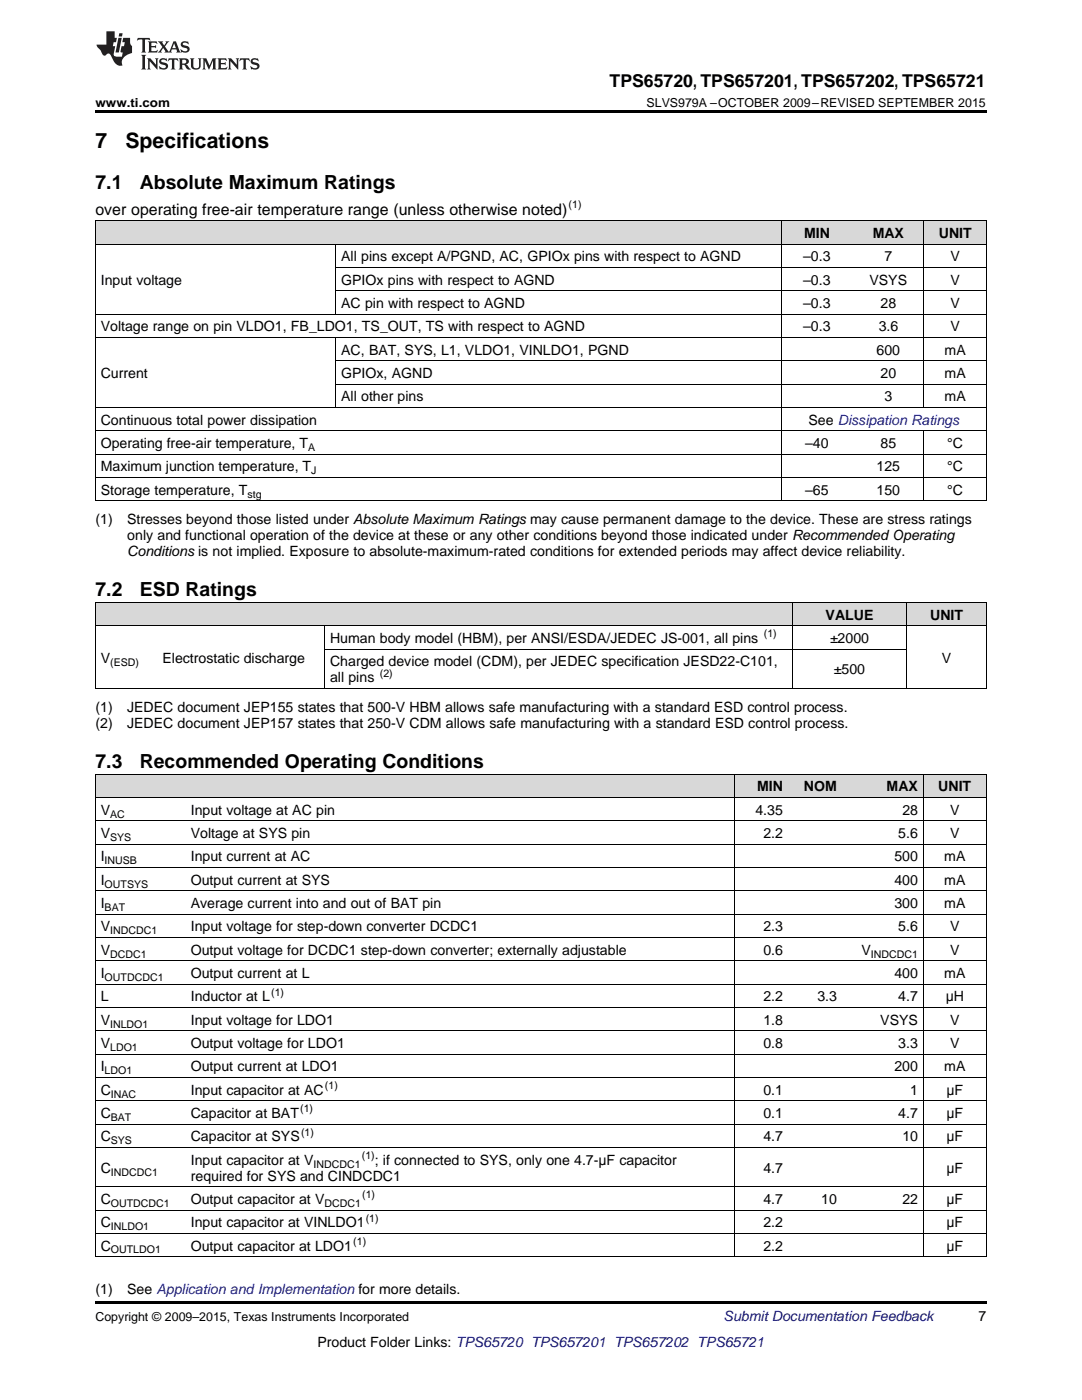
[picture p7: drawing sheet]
<svg xmlns="http://www.w3.org/2000/svg" width="216mm" height="279mm" viewBox="0 0 216 279" stroke-linecap="round" stroke-linejoin="round" font-family="sans-serif">
<defs><g id="words">
<g font-size="4.2">
<text x="19" y="29.6">7</text>
<text x="25" y="29.6">Specifications</text>
</g>
<g font-size="3.9">
<text x="19" y="37.7">7.1</text>
<text x="27.9" y="37.7">Absolute Maximum Ratings</text>
<text x="19" y="119">7.2</text>
<text x="27.9" y="119">ESD Ratings</text>
<text x="19" y="153.3">7.3</text>
<text x="27.9" y="153.3">Recommended Operating Conditions</text>
</g>
<text font-size="3.5" x="121.6" y="17.3">TPS65720, TPS657201, TPS657202, TPS65721</text>
<text font-size="3.2" x="19" y="42.9">over operating free-air temperature range (unless otherwise noted)</text>
<g font-size="2.8">
<text x="160.4" y="47.5">MIN</text>
<text x="174.1" y="47.5">MAX</text>
<text x="187.3" y="47.5">UNIT</text>
<text x="68.1" y="52.2">All pins except A/PGND, AC, GPIOx pins with respect to AGND</text>
<text x="160.3" y="52.2">–0.3</text>
<text x="176.5" y="52.2">7</text>
<text x="189.7" y="52.2">V</text>
<text x="20.1" y="56.8">Input voltage</text>
<text x="68.1" y="56.8">GPIOx pins with respect to AGND</text>
<text x="160.3" y="56.8">–0.3</text>
<text x="173.5" y="56.8">VSYS</text>
<text x="189.7" y="56.8">V</text>
<text x="68.1" y="61.5">AC pin with respect to AGND</text>
<text x="160.3" y="61.5">–0.3</text>
<text x="175.7" y="61.5">28</text>
<text x="189.7" y="61.5">V</text>
<text x="20.1" y="66.1">Voltage range on pin VLDO1, FB_LDO1, TS_OUT, TS with respect to AGND</text>
<text x="68.1" y="70.8">AC, BAT, SYS, L1, VLDO1, VINLDO1, PGND</text>
<text x="160.3" y="66.1">–0.3</text>
<text x="174.9" y="70.8">600</text>
<text x="175.3" y="66.1">3.6</text>
<text x="188.5" y="70.8">mA</text>
<text x="189.7" y="66.1">V</text>
<text x="20.1" y="75.5">Current</text>
<text x="68.1" y="75.5">GPIOx, AGND</text>
<text x="175.7" y="75.5">20</text>
<text x="188.5" y="75.5">mA</text>
<text x="68.1" y="80.1">All other pins</text>
<text x="176.5" y="80.1">3</text>
<text x="188.5" y="80.1">mA</text>
<text x="20.1" y="84.8">Continuous total power dissipation</text>
<text x="20.1" y="89.4">Operating free-air temperature, T</text>
<text x="160.7" y="89.4">–40</text>
<text x="161.3" y="84.8">See Dissipation Ratings</text>
<text x="175.7" y="89.4">85</text>
<text x="189" y="89.4">°C</text>
<text x="20.1" y="94.1">Maximum junction temperature, T</text>
<text x="174.9" y="94.1">125</text>
<text x="189" y="94.1">°C</text>
<text x="20.1" y="98.7">Storage temperature, T</text>
<text x="160.7" y="98.7">–65</text>
<text x="174.9" y="98.7">150</text>
<text x="189" y="98.7">°C</text>
<text x="19" y="104.6">(1)</text>
<text x="25.4" y="104.6">Stresses beyond those listed under Absolute Maximum Ratings may cause permanent damage to the device. These are stress ratings</text>
<text x="25.4" y="107.8">only and functional operation of the device at these or any other conditions beyond those indicated under Recommended Operating</text>
<text x="25.4" y="110.9">Conditions is not implied. Exposure to absolute-maximum-rated conditions for extended periods may affect device reliability.</text>
<text x="164.7" y="123.7">VALUE</text>
<text x="185.6" y="123.7">UNIT</text>
<text x="65.9" y="128.3">Human body model (HBM), per ANSI/ESDA/JEDEC JS-001, all pins</text>
<text x="165.6" y="128.3">±2000</text>
<text x="20.1" y="132.3">V</text>
<text x="32.4" y="132.3">Electrostatic discharge</text>
<text x="65.9" y="133">Charged device model (CDM), per JEDEC specification JESD22-C101,</text>
<text x="65.9" y="136.2">all pins</text>
<text x="166.4" y="134.6">±500</text>
<text x="187.9" y="132.3">V</text>
<text x="19" y="142">(1)</text>
<text x="25.4" y="142">JEDEC document JEP155 states that 500-V HBM allows safe manufacturing with a standard ESD control process.</text>
<text x="19" y="145.2">(2)</text>
<text x="25.4" y="145.2">JEDEC document JEP157 states that 250-V CDM allows safe manufacturing with a standard ESD control process.</text>
<text x="151.1" y="157.9">MIN</text>
<text x="160.4" y="157.9">NOM</text>
<text x="176.9" y="157.9">MAX</text>
<text x="187.2" y="157.9">UNIT</text>
<text x="20.1" y="162.6">V</text>
<text x="20.1" y="167.3">V</text>
<text x="38.1" y="162.6">Input voltage at AC pin</text>
<text x="38.1" y="167.3">Voltage at SYS pin</text>
<text x="150.7" y="162.6">4.35</text>
<text x="152.3" y="167.3">2.2</text>
<text x="179.2" y="167.3">5.6</text>
<text x="180.1" y="162.6">28</text>
<text x="189.6" y="162.6">V</text>
<text x="189.6" y="167.3">V</text>
<text x="20.1" y="171.9">I</text>
<text x="38.1" y="171.9">Input current at AC</text>
<text x="178.5" y="171.9">500</text>
<text x="188.4" y="171.9">mA</text>
<text x="20.1" y="176.6">I</text>
<text x="38.1" y="176.6">Output current at SYS</text>
<text x="178.5" y="176.6">400</text>
<text x="188.4" y="176.6">mA</text>
<text x="20.1" y="181.2">I</text>
<text x="20.1" y="185.9">V</text>
<text x="38.1" y="181.2">Average current into and out of BAT pin</text>
<text x="38.1" y="185.9">Input voltage for step-down converter DCDC1</text>
<text x="152.3" y="185.9">2.3</text>
<text x="178.5" y="181.2">300</text>
<text x="179.2" y="185.9">5.6</text>
<text x="188.4" y="181.2">mA</text>
<text x="189.6" y="185.9">V</text>
<text x="20.1" y="190.5">V</text>
<text x="38.1" y="190.5">Output voltage for DCDC1 step-down converter; externally adjustable</text>
<text x="152.3" y="190.5">0.6</text>
<text x="171.9" y="190.5">V</text>
<text x="189.6" y="190.5">V</text>
<text x="20.1" y="195.2">I</text>
<text x="38.1" y="195.2">Output current at L</text>
<text x="178.5" y="195.2">400</text>
<text x="188.4" y="195.2">mA</text>
<text x="20.1" y="199.8">L</text>
<text x="38.1" y="199.8">Inductor at L</text>
<text x="152.3" y="199.8">2.2</text>
<text x="163.1" y="199.8">3.3</text>
<text x="179.2" y="199.8">4.7</text>
<text x="188.7" y="199.8">μH</text>
<text x="20.1" y="204.5">V</text>
<text x="20.1" y="209.2">V</text>
<text x="38.1" y="204.5">Input voltage for LDO1</text>
<text x="38.1" y="209.2">Output voltage for LDO1</text>
<text x="152.3" y="204.5">1.8</text>
<text x="152.3" y="209.2">0.8</text>
<text x="175.6" y="204.5">VSYS</text>
<text x="179.2" y="209.2">3.3</text>
<text x="189.6" y="204.5">V</text>
<text x="189.6" y="209.2">V</text>
<text x="20.1" y="213.8">I</text>
<text x="38.1" y="213.8">Output current at LDO1</text>
<text x="178.5" y="213.8">200</text>
<text x="188.4" y="213.8">mA</text>
<text x="20.1" y="218.5">C</text>
<text x="38.1" y="218.5">Input capacitor at AC</text>
<text x="152.3" y="218.5">0.1</text>
<text x="181.6" y="218.5">1</text>
<text x="188.8" y="218.5">μF</text>
<text x="20.1" y="223.1">C</text>
<text x="20.1" y="227.8">C</text>
<text x="38.1" y="223.1">Capacitor at BAT</text>
<text x="38.1" y="227.8">Capacitor at SYS</text>
<text x="152.3" y="223.1">0.1</text>
<text x="152.3" y="227.8">4.7</text>
<text x="179.2" y="223.1">4.7</text>
<text x="180.1" y="227.8">10</text>
<text x="188.8" y="223.1">μF</text>
<text x="188.8" y="227.8">μF</text>
<text x="38.1" y="232.4">Input capacitor at V</text>
<text x="74.8" y="232.4">; if connected to SYS, only one 4.7-μF capacitor</text>
<text x="20.1" y="234">C</text>
<text x="38.1" y="235.6">required for SYS and CINDCDC1</text>
<text x="152.3" y="234">4.7</text>
<text x="188.8" y="234">μF</text>
<text x="20.1" y="240.3">C</text>
<text x="20.1" y="244.9">C</text>
<text x="38.1" y="240.3">Output capacitor at V</text>
<text x="38.1" y="244.9">Input capacitor at VINLDO1</text>
<text x="152.3" y="240.3">4.7</text>
<text x="152.3" y="244.9">2.2</text>
<text x="163.9" y="240.3">10</text>
<text x="180.1" y="240.3">22</text>
<text x="188.8" y="240.3">μF</text>
<text x="188.8" y="244.9">μF</text>
<text x="20.1" y="249.6">C</text>
<text x="38.1" y="249.6">Output capacitor at LDO1</text>
<text x="152.3" y="249.6">2.2</text>
<text x="188.8" y="249.6">μF</text>
<text x="19" y="258.2">(1)</text>
<text x="25.4" y="258.2">See Application and Implementation for more details.</text>
<text x="195.3" y="263.6">7</text>
<text x="63.3" y="268.9">Product Folder Links: TPS65720 TPS657201 TPS657202 TPS65721</text>
</g>
<text font-size="2.8" fill="#0000c8" x="144.4" y="263.6">Submit Documentation Feedback</text>
<g font-size="2.5">
<text x="19" y="21.4">www.ti.com</text>
<text x="129" y="21.4">SLVS979A –OCTOBER 2009–REVISED SEPTEMBER 2015</text>
<text x="19" y="263.6">Copyright © 2009–2015, Texas Instruments Incorporated</text>
</g>
<g font-size="2.1">
<text x="113.5" y="41.6">(1)</text>
<text x="61.5" y="90">A</text>
<text x="62.1" y="94.7">J</text>
<text x="49.4" y="99.3">stg</text>
<text x="152.4" y="127.2">(1)</text>
<text x="22" y="132.8">(ESD)</text>
<text x="75.8" y="135">(2)</text>
<text x="22" y="163.2">AC</text>
<text x="22" y="167.8">SYS</text>
<text x="20.9" y="172.5">INUSB</text>
<text x="20.9" y="177.1">OUTSYS</text>
<text x="20.9" y="181.8">BAT</text>
<text x="22" y="186.4">INDCDC1</text>
<text x="22" y="191.1">DCDC1</text>
<text x="173.8" y="191.1">INDCDC1</text>
<text x="20.9" y="195.8">OUTDCDC1</text>
<text x="54.1" y="198.7">(1)</text>
<text x="22" y="205.1">INLDO1</text>
<text x="22" y="209.7">LDO1</text>
<text x="20.9" y="214.4">LDO1</text>
<text x="22.1" y="219">INAC</text>
<text x="64.8" y="217.3">(1)</text>
<text x="22.1" y="223.7">BAT</text>
<text x="59.9" y="222">(1)</text>
<text x="60.1" y="226.7">(1)</text>
<text x="22.1" y="228.4">SYS</text>
<text x="62.5" y="233">INDCDC1</text>
<text x="72.2" y="231.3">(1)</text>
<text x="22.1" y="234.6">INDCDC1</text>
<text x="72.3" y="239.1">(1)</text>
<text x="22.1" y="240.8">OUTDCDC1</text>
<text x="22.1" y="245.5">INLDO1</text>
<text x="64.7" y="240.8">DCDC1</text>
<text x="73" y="243.8">(1)</text>
<text x="22.1" y="250.2">OUTLDO1</text>
<text x="70.5" y="248.5">(1)</text>
</g>
</g></defs>
<g fill="#d8d8d8">
<path d="M19 154.6h18v4.6h-18z"/>
<path d="M37 154.6h109.5v4.6h-109.5z"/>
<path d="M146.5 154.6h10.8v4.6h-10.8z"/>
<path d="M157.3 154.6h10.8v4.6h-10.8z"/>
<path d="M168.1 154.6h16.2v4.6h-16.2z"/>
<path d="M184.3 154.6h12.5v4.6h-12.5z"/>
<path d="M19 120.3h12.4v4.7h-12.4z"/>
<path d="M31.4 120.3h33.4v4.7h-33.4z"/>
<path d="M64.8 120.3h93.3v4.7h-93.3z"/>
<path d="M158.1 120.3h7v4.7h-7z"/>
<path d="M165.1 120.3h15.9v4.7h-15.9z"/>
<path d="M181 120.3h15.8v4.7h-15.8z"/>
<path d="M19 44.1h48v4.7h-48z"/>
<path d="M67 44.1h88.9v4.7h-88.9z"/>
<path d="M155.9 44.1h14.3v4.7h-14.3z"/>
<path d="M170.2 44.1h14.2v4.7h-14.2z"/>
<path d="M184.4 44.1h12.4v4.7h-12.4z"/>
</g>
<path d="M19 22h177.8v.5h-177.8zM19 137.4h.2zM64.7 137.4h.1zM158 137.4h.1zM180.9 137.4h.1zM196.7 137.4h.1zM19 259.7h177.8v.5h-177.8z" fill="#000"/>
<g fill="none" stroke="#000" stroke-width=".2">
<path d="M19 48.7h177.8M19 44.1h177.8M19.1 44.1v55.9M67 48.8v14M67 58h129.8M67 53.4h129.8M155.9 44.1v55.9M184.3 44.1v37.3M196.8 44.1v55.9M19 67.4h177.8M19 62.7h177.8M67 67.4v14"/>
<path d="M67 76.7h129.8M67 72h129.8M19 100h177.8M19 95.3h177.8M19 90.6h177.8M19 86h177.8M19 81.3h177.8M184.3 86v14M19 137.4h177.8M19 124.9h177.8M19 120.2h177.8M19.1 120.3v17.1"/>
<path d="M64.8 124.9v12.5M64.8 129.6h116.2M158.1 120.3v17.1M180.9 120.3v17.1M196.8 120.3v17.1M19 159.2h177.8M19 154.5h177.8M19.1 154.5v96.4M146.5 154.5v96.4M184.2 154.5v96.4M196.8 154.5v96.4M19 177.8h177.8"/>
<path d="M19 173.1h177.8M19 168.5h177.8M19 163.8h177.8M19 196.4h177.8M19 191.8h177.8M19 187.1h177.8M19 182.4h177.8M19 219.7h177.8M19 215h177.8M19 210.4h177.8M19 205.7h177.8M19 201.1h177.8"/>
<path d="M19 236.8h177.8M19 229h177.8M19 224.3h177.8M19 250.8h177.8M19 246.2h177.8M19 241.5h177.8"/>
</g>
<g fill="#231f20">
<path d="M27.5 7.6l-.1 .5 .4-.2h.6v.1v2.1l-.2 .4h1l-.3-.4v-2.1l.1-.1h.5l.5 .2-.2-.5zM29.5 8.3l.2 .3v1.5l-.2 .4h1.8l.2-.6a1.04 1.04 0 0 1-1.3 .2v-.7h.6l.3 .2v-.6l-.3 .2h-.6v-.6l.8-.1 .4 .3-.2-.5zM31.5 8.3l.9 1.1-.9 1.1h.8l-.2-.2 .5-.7 .4 .7-.2 .2h1.5l-.1-.2 .1-.4h.9l.1 .4-.2 .2h1l-.3-.3-.7-1.9h-.5l-.9 2-.8-1 .9-1h-.8l.1 .3-.3 .5-.4-.6 .2-.2zM34.7 8.6l.4 1h-.7zM36.3 8.4a.63 .63 0 0 0-.2 .7 .63 .63 0 0 0 .6 .4l.6 .2 .1 .2a.75 .75 0 0 1-.7 .4 .75 .75 0 0 1-.6-.5l.1 .7 .1-.1a1.11 1.11 0 0 0 1.5-.6 1.13 1.13 0 0 0-1.2-.8l-.1-.4a1.04 1.04 0 0 1 1.2 .2l-.2-.5-.1 .1-.5-.2zM28.2 10.9l.2 .4v2.2l-.2 .4h1l-.3-.4v-2.2l.3-.4zM29.3 11.6l.3 .4v1.5l-.3 .4h.8l-.2-.4v-1.3l1.5 1.7v-1.9l.2-.4h-.7l.2 .4v.9l-1.1-1.3zM32 11.8a.62 .62 0 0 0-.2 .7 .62 .62 0 0 0 .6 .4l.6 .1 .1 .3a.76 .76 0 0 1-.7 .3 .76 .76 0 0 1-.6-.4l.1 .7 .1-.1a1.11 1.11 0 0 0 1.5-.6 1.13 1.13 0 0 0-1.2-.8l-.1-.4a1.04 1.04 0 0 1 1.2 .2l-.2-.6-.1 .1-.5-.1zM33.7 11.6l-.2 .6a.61 .61 0 0 1 .8-.3v1.6l-.2 .4h.9l-.2-.4v-1.6a.63 .63 0 0 1 .8 .3l-.2-.6zM35.6 11.6l.3 .4v1.5l-.3 .4h1l-.2-.2v-.8l.5 .2a.76 .76 0 0 0 1.2 .7l-1-1a.58 .58 0 0 0 .6-.5 .58 .58 0 0 0-.5-.6zM36.4 11.9h.1a.45 .45 0 0 1 .5 .1 .45 .45 0 0 1 .1 .5l-.7 .2zM37.9 11.6l.2 .2a2.17 2.17 0 0 0 .3 1.9 .99 .99 0 0 0 1.6-.6v-1.1l.2-.4h-.7l.2 .2a1.92 1.92 0 0 1-.2 1.8 .6 .6 0 0 1-.9-.5v-1.1l.2-.4zM40.4 11.6l.2 .4v1.5l-.2 .4h.7l-.2-.4v-1.4l.8 1.8 .8-1.8v1.4l-.2 .4h.9l-.2-.4v-1.5l.2-.4h-.8l-.6 1.5-.6-1.5zM43.4 11.6l.2 .4v1.5l-.2 .4h1.8l.2-.6a1.04 1.04 0 0 1-1.3 .1v-.6h.5l.4 .2v-.6l-.4 .2h-.5v-.7h.8l.3 .3-.1-.6zM45.5 11.6l.2 .4v1.5l-.2 .4h.7l-.2-.4v-1.3l1.5 1.7v-1.9l.2-.4h-.7l.2 .4v.9l-1.1-1.3zM47.9 11.6l-.1 .6a.61 .61 0 0 1 .8-.3v1.6l-.3 .4h1l-.3-.4 .1-1.6a.63 .63 0 0 1 .7 .3l-.1-.6zM50.2 11.8a.62 .62 0 0 0-.2 .7 .62 .62 0 0 0 .6 .4l.6 .1 .2 .3a.76 .76 0 0 1-.8 .3 .76 .76 0 0 1-.6-.4l.1 .7 .2-.1a1.11 1.11 0 0 0 1.5-.6 1.13 1.13 0 0 0-1.3-.8l-.1-.4a1.04 1.04 0 0 1 1.2 .2l-.1-.6-.2 .1-.5-.1z"/>
<path d="M21.2 6.3v2.6h-1.9l.1 .4 .7 .9a.91 .91 0 0 0 1 .8 .56 .56 0 0 1 .5-.3 .56 .56 0 0 1 .5 .3l.4 .8a1.53 1.53 0 0 0 1.9 1.2 1.54 1.54 0 0 1 1-2.1l.9-.3v-1.4a1.52 1.52 0 0 1-.3-1.6h-1.4l-.2 .8h.5l-.2 .8h-.4l-.2 1v.2l.4 .1-.2 .8a1.93 1.93 0 0 1-1.6-.3l.3-1.8h-.5l.2-.8h.4l.2-.8h-.4v-1.3zM23.6 7.6l-.6 2.9h.7l.6-2.9zM23.8 6.6l-.1 .7h.6l.2-.7z"/>
</g>
<use href="#words"/>
</svg>
